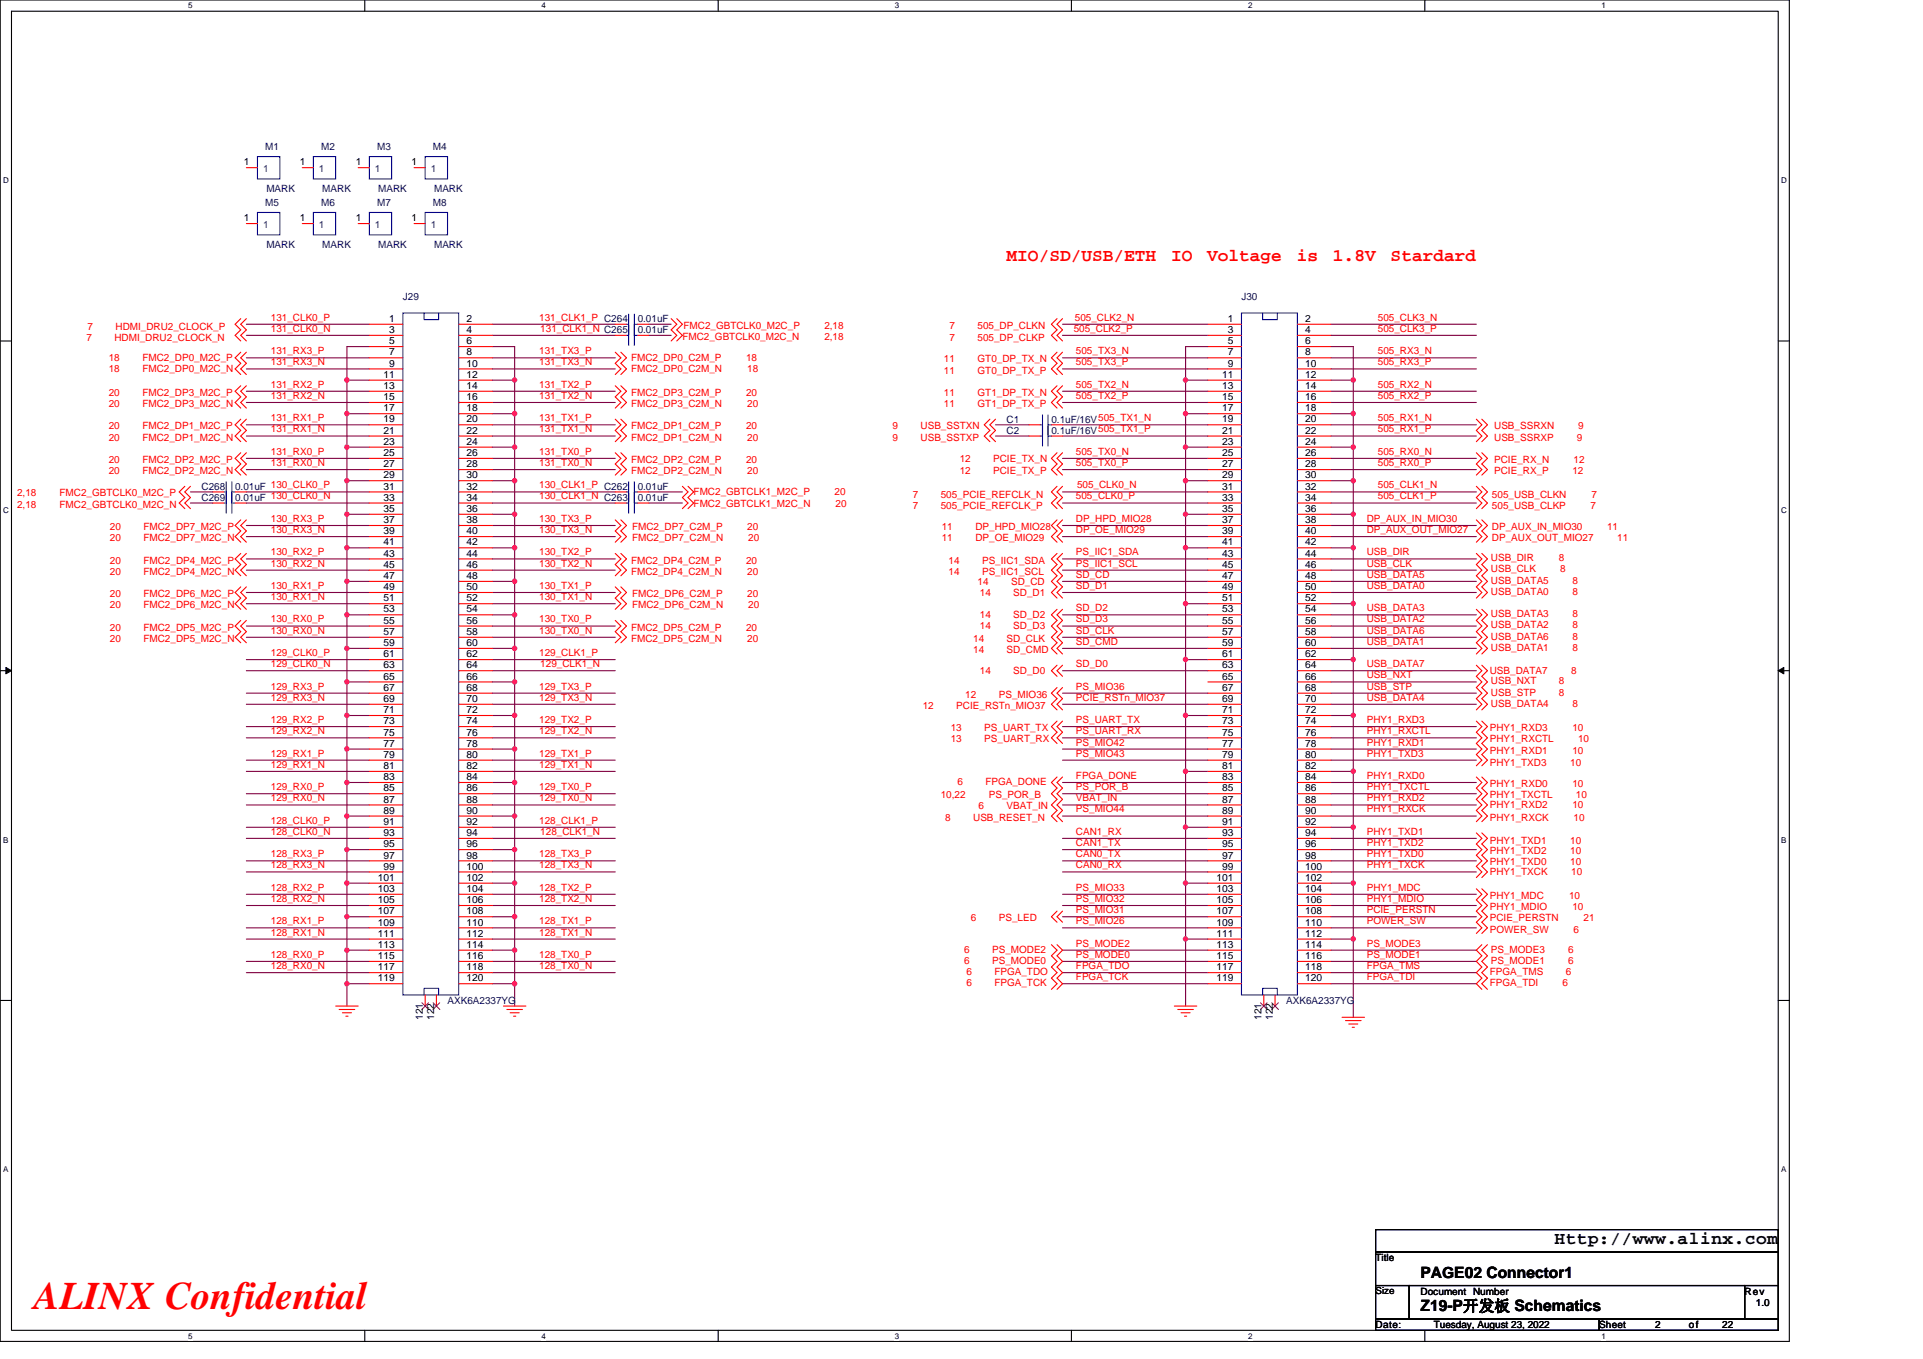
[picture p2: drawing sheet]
<svg xmlns="http://www.w3.org/2000/svg" width="297mm" height="210mm" viewBox="0 0 297 210" stroke-linecap="round" stroke-linejoin="round" font-family="sans-serif">
<defs><g id="words">
<text font-size="6" fill="#f00" x="5.2" y="202.3">ALINX Confidential</text>
<g font-size="2.8" fill="#f00">
<text x="155.5" y="40.3">MIO/SD/USB/ETH</text>
<text x="180.9" y="40.3">IO</text>
<text x="186.5" y="40.3">Voltage</text>
<text x="200.3" y="40.3">is</text>
<text x="205.9" y="40.3">1.8V</text>
<text x="214.8" y="40.3">Stardard</text>
</g>
<text font-size="2.8" x="240.1" y="192.3">Http://www.alinx.com</text>
<g font-size="2.4">
<text x="219.4" y="197.4">PAGE02 Connector1</text>
<text x="219.4" y="202.6">Z19-P开发板 Schematics</text>
</g>
<g font-size="1.5" fill="#000080">
<text x="41" y="23.2">M1</text>
<text x="49.6" y="23.2">M2</text>
<text x="58.2" y="23.2">M3</text>
<text x="66.9" y="23.2">M4</text>
<text x="41.1" y="29.7">MARK</text>
<text x="49.8" y="29.7">MARK</text>
<text x="58.4" y="29.7">MARK</text>
<text x="67.1" y="29.7">MARK</text>
<text x="41" y="31.8">M5</text>
<text x="49.6" y="31.8">M6</text>
<text x="58.2" y="31.8">M7</text>
<text x="66.9" y="31.8">M8</text>
<text x="41.1" y="38.4">MARK</text>
<text x="49.8" y="38.4">MARK</text>
<text x="58.4" y="38.4">MARK</text>
<text x="67.1" y="38.4">MARK</text>
<text x="62.2" y="46.3">J29</text>
<text x="191.8" y="46.3">J30</text>
<text x="98.5" y="49.8">0.01uF</text>
<text x="98.5" y="51.5">0.01uF</text>
<text x="155.5" y="65.3">C1</text>
<text x="162.4" y="65.3">0.1uF/16V505_TX1_N</text>
<text x="155.5" y="67">C2</text>
<text x="162.4" y="67">0.1uF/16V505_TX1_P</text>
<text x="31.1" y="75.7">C268</text>
<text x="31.1" y="77.4">C269</text>
<text x="36.3" y="75.7">0.01uF 130_CLK0_P</text>
<text x="36.3" y="77.4">0.01uF 130_CLK0_N</text>
<text x="98.5" y="75.7">0.01uF</text>
<text x="98.5" y="77.4">0.01uF</text>
<text x="69.1" y="155.1">AXK6A2337YG</text>
<text x="198.7" y="155.1">AXK6A2337YG</text>
</g>
<g font-size="1.5">
<text x="37.7" y="25.5">1</text>
<text x="46.3" y="25.5">1</text>
<text x="54.9" y="25.5">1</text>
<text x="63.6" y="25.5">1</text>
<text x="37.7" y="34.2">1</text>
<text x="46.3" y="34.2">1</text>
<text x="54.9" y="34.2">1</text>
<text x="63.6" y="34.2">1</text>
<text x="60.1" y="49.7">1</text>
<text x="60.1" y="51.5">3</text>
<text x="60.1" y="53.2">5</text>
<text x="72.1" y="49.7">2</text>
<text x="72.1" y="51.5">4</text>
<text x="72.1" y="53.2">6</text>
<text x="189.7" y="49.7">1</text>
<text x="189.7" y="51.5">3</text>
<text x="189.7" y="53.2">5</text>
<text x="201.6" y="49.7">2</text>
<text x="201.6" y="51.5">4</text>
<text x="201.6" y="53.2">6</text>
<text x="59.2" y="58.4">11</text>
<text x="60.1" y="54.9">7</text>
<text x="60.1" y="56.6">9</text>
<text x="72.1" y="54.9">8</text>
<text x="72.1" y="56.6">10</text>
<text x="72.1" y="58.4">12</text>
<text x="188.8" y="58.4">11</text>
<text x="189.7" y="54.9">7</text>
<text x="189.7" y="56.6">9</text>
<text x="201.6" y="54.9">8</text>
<text x="201.6" y="56.6">10</text>
<text x="201.6" y="58.4">12</text>
<text x="59.2" y="60.1">13</text>
<text x="59.2" y="61.8">15</text>
<text x="59.2" y="63.6">17</text>
<text x="59.2" y="65.3">19</text>
<text x="72.1" y="60.1">14</text>
<text x="72.1" y="61.8">16</text>
<text x="72.1" y="63.6">18</text>
<text x="72.1" y="65.3">20</text>
<text x="188.8" y="60.1">13</text>
<text x="188.8" y="61.8">15</text>
<text x="188.8" y="63.6">17</text>
<text x="188.8" y="65.3">19</text>
<text x="201.6" y="60.1">14</text>
<text x="201.6" y="61.8">16</text>
<text x="201.6" y="63.6">18</text>
<text x="201.6" y="65.3">20</text>
<text x="59.2" y="67">21</text>
<text x="59.2" y="68.7">23</text>
<text x="59.2" y="70.5">25</text>
<text x="72.1" y="67">22</text>
<text x="72.1" y="68.7">24</text>
<text x="72.1" y="70.5">26</text>
<text x="188.8" y="67">21</text>
<text x="188.8" y="68.7">23</text>
<text x="188.8" y="70.5">25</text>
<text x="201.6" y="67">22</text>
<text x="201.6" y="68.7">24</text>
<text x="201.6" y="70.5">26</text>
<text x="59.2" y="72.2">27</text>
<text x="59.2" y="73.9">29</text>
<text x="59.2" y="75.6">31</text>
<text x="59.2" y="77.4">33</text>
<text x="72.1" y="72.2">28</text>
<text x="72.1" y="73.9">30</text>
<text x="72.1" y="75.6">32</text>
<text x="72.1" y="77.4">34</text>
<text x="188.8" y="72.2">27</text>
<text x="188.8" y="73.9">29</text>
<text x="188.8" y="75.6">31</text>
<text x="188.8" y="77.4">33</text>
<text x="201.6" y="72.2">28</text>
<text x="201.6" y="73.9">30</text>
<text x="201.6" y="75.6">32</text>
<text x="201.6" y="77.4">34</text>
<text x="59.2" y="79.1">35</text>
<text x="59.2" y="80.8">37</text>
<text x="59.2" y="82.5">39</text>
<text x="72.1" y="79.1">36</text>
<text x="72.1" y="80.8">38</text>
<text x="72.1" y="82.5">40</text>
<text x="188.8" y="79.1">35</text>
<text x="188.8" y="80.8">37</text>
<text x="188.8" y="82.5">39</text>
<text x="201.6" y="79.1">36</text>
<text x="201.6" y="80.8">38</text>
<text x="201.6" y="82.5">40</text>
<text x="59.2" y="84.3">41</text>
<text x="59.2" y="86">43</text>
<text x="59.2" y="87.7">45</text>
<text x="59.2" y="89.5">47</text>
<text x="72.1" y="84.3">42</text>
<text x="72.1" y="86">44</text>
<text x="72.1" y="87.7">46</text>
<text x="72.1" y="89.5">48</text>
<text x="188.8" y="84.3">41</text>
<text x="188.8" y="86">43</text>
<text x="188.8" y="87.7">45</text>
<text x="188.8" y="89.5">47</text>
<text x="201.6" y="84.3">42</text>
<text x="201.6" y="86">44</text>
<text x="201.6" y="87.7">46</text>
<text x="201.6" y="89.5">48</text>
<text x="59.2" y="91.2">49</text>
<text x="59.2" y="92.9">51</text>
<text x="59.2" y="94.6">53</text>
<text x="72.1" y="91.2">50</text>
<text x="72.1" y="92.9">52</text>
<text x="72.1" y="94.6">54</text>
<text x="188.8" y="91.2">49</text>
<text x="188.8" y="92.9">51</text>
<text x="188.8" y="94.6">53</text>
<text x="201.6" y="91.2">50</text>
<text x="201.6" y="92.9">52</text>
<text x="201.6" y="94.6">54</text>
<text x="59.2" y="96.4">55</text>
<text x="59.2" y="98.1">57</text>
<text x="59.2" y="99.8">59</text>
<text x="59.2" y="101.6">61</text>
<text x="72.1" y="96.4">56</text>
<text x="72.1" y="98.1">58</text>
<text x="72.1" y="99.8">60</text>
<text x="72.1" y="101.6">62</text>
<text x="188.8" y="96.4">55</text>
<text x="188.8" y="98.1">57</text>
<text x="188.8" y="99.8">59</text>
<text x="188.8" y="101.6">61</text>
<text x="201.6" y="96.4">56</text>
<text x="201.6" y="98.1">58</text>
<text x="201.6" y="99.8">60</text>
<text x="201.6" y="101.6">62</text>
<text x="59.2" y="103.3">63</text>
<text x="59.2" y="105">65</text>
<text x="59.2" y="106.7">67</text>
<text x="72.1" y="103.3">64</text>
<text x="72.1" y="105">66</text>
<text x="72.1" y="106.7">68</text>
<text x="188.8" y="103.3">63</text>
<text x="188.8" y="105">65</text>
<text x="188.8" y="106.7">67</text>
<text x="201.6" y="103.3">64</text>
<text x="201.6" y="105">66</text>
<text x="201.6" y="106.7">68</text>
<text x="59.2" y="108.5">69</text>
<text x="59.2" y="110.2">71</text>
<text x="59.2" y="111.9">73</text>
<text x="59.2" y="113.6">75</text>
<text x="72.1" y="108.5">70</text>
<text x="72.1" y="110.2">72</text>
<text x="72.1" y="111.9">74</text>
<text x="72.1" y="113.6">76</text>
<text x="188.8" y="108.5">69</text>
<text x="188.8" y="110.2">71</text>
<text x="188.8" y="111.9">73</text>
<text x="188.8" y="113.6">75</text>
<text x="201.6" y="108.5">70</text>
<text x="201.6" y="110.2">72</text>
<text x="201.6" y="111.9">74</text>
<text x="201.6" y="113.6">76</text>
<text x="59.2" y="115.4">77</text>
<text x="59.2" y="117.1">79</text>
<text x="59.2" y="118.8">81</text>
<text x="72.1" y="115.4">78</text>
<text x="72.1" y="117.1">80</text>
<text x="72.1" y="118.8">82</text>
<text x="188.8" y="115.4">77</text>
<text x="188.8" y="117.1">79</text>
<text x="188.8" y="118.8">81</text>
<text x="201.6" y="115.4">78</text>
<text x="201.6" y="117.1">80</text>
<text x="201.6" y="118.8">82</text>
<text x="59.2" y="120.5">83</text>
<text x="59.2" y="122.3">85</text>
<text x="59.2" y="124">87</text>
<text x="59.2" y="125.7">89</text>
<text x="72.1" y="120.5">84</text>
<text x="72.1" y="122.3">86</text>
<text x="72.1" y="124">88</text>
<text x="72.1" y="125.7">90</text>
<text x="188.8" y="120.5">83</text>
<text x="188.8" y="122.3">85</text>
<text x="188.8" y="124">87</text>
<text x="188.8" y="125.7">89</text>
<text x="201.6" y="120.5">84</text>
<text x="201.6" y="122.3">86</text>
<text x="201.6" y="124">88</text>
<text x="201.6" y="125.7">90</text>
<text x="59.2" y="127.5">91</text>
<text x="59.2" y="129.2">93</text>
<text x="59.2" y="130.9">95</text>
<text x="72.1" y="127.5">92</text>
<text x="72.1" y="129.2">94</text>
<text x="72.1" y="130.9">96</text>
<text x="188.8" y="127.5">91</text>
<text x="188.8" y="129.2">93</text>
<text x="188.8" y="130.9">95</text>
<text x="201.6" y="127.5">92</text>
<text x="201.6" y="129.2">94</text>
<text x="201.6" y="130.9">96</text>
<text x="58.4" y="136.1">101</text>
<text x="58.4" y="137.8">103</text>
<text x="59.2" y="132.7">97</text>
<text x="59.2" y="134.4">99</text>
<text x="72.1" y="132.7">98</text>
<text x="72.1" y="134.4">100</text>
<text x="72.1" y="136.1">102</text>
<text x="72.1" y="137.8">104</text>
<text x="187.9" y="136.1">101</text>
<text x="187.9" y="137.8">103</text>
<text x="188.8" y="132.7">97</text>
<text x="188.8" y="134.4">99</text>
<text x="201.6" y="132.7">98</text>
<text x="201.6" y="134.4">100</text>
<text x="201.6" y="136.1">102</text>
<text x="201.6" y="137.8">104</text>
<text x="58.4" y="139.6">105</text>
<text x="58.4" y="141.3">107</text>
<text x="58.4" y="143">109</text>
<text x="72.1" y="139.6">106</text>
<text x="72.1" y="141.3">108</text>
<text x="72.1" y="143">110</text>
<text x="187.9" y="139.6">105</text>
<text x="187.9" y="141.3">107</text>
<text x="187.9" y="143">109</text>
<text x="201.6" y="139.6">106</text>
<text x="201.6" y="141.3">108</text>
<text x="201.6" y="143">110</text>
<text x="58.4" y="144.7">111</text>
<text x="58.4" y="146.5">113</text>
<text x="58.4" y="148.2">115</text>
<text x="58.4" y="149.9">117</text>
<text x="72.1" y="144.7">112</text>
<text x="72.1" y="146.5">114</text>
<text x="72.1" y="148.2">116</text>
<text x="72.1" y="149.9">118</text>
<text x="187.9" y="144.7">111</text>
<text x="187.9" y="146.5">113</text>
<text x="187.9" y="148.2">115</text>
<text x="187.9" y="149.9">117</text>
<text x="201.6" y="144.7">112</text>
<text x="201.6" y="146.5">114</text>
<text x="201.6" y="148.2">116</text>
<text x="201.6" y="149.9">118</text>
<text x="58.4" y="151.6">119</text>
<text x="72.1" y="151.6">120</text>
<text x="187.9" y="151.6">119</text>
<text x="201.6" y="151.6">120</text>
<text x="65.3" y="157.6" transform="rotate(-90 65.3 157.6)">121</text>
<text x="67.1" y="157.6" transform="rotate(-90 67.1 157.6)">122</text>
<text x="194.9" y="157.6" transform="rotate(-90 194.9 157.6)">121</text>
<text x="196.6" y="157.6" transform="rotate(-90 196.6 157.6)">122</text>
<text x="212.5" y="194.9">Title</text>
<text x="212.5" y="200">Size</text>
<text x="219.4" y="200">Document Number</text>
<text x="269.5" y="200">Rev</text>
<text x="271.2" y="201.8">1.0</text>
<text x="212.5" y="205.2">Date:</text>
<text x="221.5" y="205.2">Tuesday, August 23, 2022</text>
<text x="247" y="205.2">Sheet</text>
<text x="255.7" y="205.2">2</text>
<text x="260.9" y="205.2">of</text>
<text x="266" y="205.2">22</text>
</g>
<g font-size="1.5" fill="#004080">
<text x="40.6" y="26.6">1</text>
<text x="49.3" y="26.6">1</text>
<text x="57.9" y="26.6">1</text>
<text x="66.5" y="26.6">1</text>
<text x="40.6" y="35.2">1</text>
<text x="49.3" y="35.2">1</text>
<text x="57.9" y="35.2">1</text>
<text x="66.5" y="35.2">1</text>
</g>
<g font-size="1.5" fill="#f00">
<text x="13.4" y="52.7">7</text>
<text x="13.5" y="51">7</text>
<text x="17.7" y="52.7">HDMI_DRU2_CLOCK_N</text>
<text x="17.8" y="51">HDMI_DRU2_CLOCK_P</text>
<text x="41.8" y="49.6">131_CLK0_P</text>
<text x="41.8" y="51.3">131_CLK0_N</text>
<text x="83.3" y="49.6">131_CLK1_P C264</text>
<text x="83.5" y="51.3">131_CLK1_N C265</text>
<text x="105.4" y="52.5">FMC2_GBTCLK0_M2C_N</text>
<text x="105.6" y="50.8">FMC2_GBTCLK0_M2C_P</text>
<text x="127.3" y="52.5">2,18</text>
<text x="127.3" y="50.8">2,18</text>
<text x="146.7" y="52.7">7</text>
<text x="146.7" y="50.8">7</text>
<text x="151" y="52.7">505_DP_CLKP</text>
<text x="151" y="50.8">505_DP_CLKN</text>
<text x="165.9" y="51.3">505_CLK2_P</text>
<text x="166" y="49.6">505_CLK2_N</text>
<text x="212.8" y="49.6">505_CLK3_N</text>
<text x="212.8" y="51.3">505_CLK3_P</text>
<text x="16.8" y="55.8">18</text>
<text x="16.8" y="57.5">18</text>
<text x="22" y="55.8">FMC2_DP0_M2C_P</text>
<text x="22" y="57.5">FMC2_DP0_M2C_N</text>
<text x="41.8" y="54.7">131_RX3_P</text>
<text x="41.8" y="56.5">131_RX3_N</text>
<text x="41.8" y="59.9">131_RX2_P</text>
<text x="83.3" y="54.7">131_TX3_P</text>
<text x="83.3" y="56.5">131_TX3_N</text>
<text x="83.3" y="59.9">131_TX2_P</text>
<text x="97.5" y="55.8">FMC2_DP0_C2M_P</text>
<text x="97.5" y="57.5">FMC2_DP0_C2M_N</text>
<text x="115.2" y="55.8">18</text>
<text x="115.4" y="57.5">18</text>
<text x="145.8" y="57.7">11</text>
<text x="145.8" y="56">11</text>
<text x="151" y="57.7">GT0_DP_TX_P</text>
<text x="151" y="56">GT0_DP_TX_N</text>
<text x="166.2" y="54.7">505_TX3_N</text>
<text x="166.2" y="56.5">505_TX3_P</text>
<text x="166.2" y="59.9">505_TX2_N</text>
<text x="212.8" y="54.7">505_RX3_N</text>
<text x="212.8" y="56.5">505_RX3_P</text>
<text x="212.8" y="59.9">505_RX2_N</text>
<text x="16.8" y="61.2">20</text>
<text x="16.8" y="62.9">20</text>
<text x="22" y="61.2">FMC2_DP3_M2C_P</text>
<text x="22" y="62.9">FMC2_DP3_M2C_N</text>
<text x="41.8" y="61.6">131_RX2_N</text>
<text x="41.8" y="65.1">131_RX1_P</text>
<text x="83.3" y="61.6">131_TX2_N</text>
<text x="83.3" y="65.1">131_TX1_P</text>
<text x="97.5" y="61.2">FMC2_DP3_C2M_P</text>
<text x="97.5" y="62.9">FMC2_DP3_C2M_N</text>
<text x="115.2" y="61.2">20</text>
<text x="115.4" y="62.9">20</text>
<text x="145.8" y="62.9">11</text>
<text x="145.8" y="61.2">11</text>
<text x="151" y="62.9">GT1_DP_TX_P</text>
<text x="151" y="61.2">GT1_DP_TX_N</text>
<text x="166.2" y="61.6">505_TX2_P</text>
<text x="212.8" y="61.6">505_RX2_P</text>
<text x="212.8" y="65.1">505_RX1_N</text>
<text x="16.8" y="71.5">20</text>
<text x="16.8" y="66.4">20</text>
<text x="16.8" y="68.1">20</text>
<text x="22" y="71.5">FMC2_DP2_M2C_P</text>
<text x="22" y="66.4">FMC2_DP1_M2C_P</text>
<text x="22" y="68.1">FMC2_DP1_M2C_N</text>
<text x="41.8" y="66.8">131_RX1_N</text>
<text x="41.8" y="70.3">131_RX0_P</text>
<text x="83.3" y="66.8">131_TX1_N</text>
<text x="83.3" y="70.3">131_TX0_P</text>
<text x="97.5" y="71.5">FMC2_DP2_C2M_P</text>
<text x="97.5" y="66.4">FMC2_DP1_C2M_P</text>
<text x="97.5" y="68.1">FMC2_DP1_C2M_N</text>
<text x="115.2" y="71.5">20</text>
<text x="115.2" y="66.4">20</text>
<text x="115.4" y="68.1">20</text>
<text x="137.9" y="66.4">9</text>
<text x="137.9" y="68.1">9</text>
<text x="142.2" y="66.4">USB_SSTXN</text>
<text x="142.2" y="68.1">USB_SSTXP</text>
<text x="148.2" y="71.4">12</text>
<text x="153.4" y="71.4">PCIE_TX_N</text>
<text x="166.2" y="70.3">505_TX0_N</text>
<text x="212.8" y="66.8">505_RX1_P</text>
<text x="212.8" y="70.3">505_RX0_N</text>
<text x="230.8" y="66.4">USB_SSRXN</text>
<text x="230.8" y="68.1">USB_SSRXP</text>
<text x="230.8" y="71.5">PCIE_RX_N</text>
<text x="243.1" y="71.5">12</text>
<text x="243.6" y="68.1">9</text>
<text x="243.8" y="66.4">9</text>
<text x="2.6" y="76.7">2,18</text>
<text x="9.2" y="76.7">FMC2_GBTCLK0_M2C_P</text>
<text x="16.8" y="73.3">20</text>
<text x="22" y="73.3">FMC2_DP2_M2C_N</text>
<text x="41.8" y="72">131_RX0_N</text>
<text x="83.3" y="72">131_TX0_N</text>
<text x="83.3" y="75.5">130_CLK1_P C262</text>
<text x="83.3" y="77.2">130_CLK1_N C263</text>
<text x="97.5" y="73.3">FMC2_DP2_C2M_N</text>
<text x="107.1" y="76.5">FMC2_GBTCLK1_M2C_P</text>
<text x="115.4" y="73.3">20</text>
<text x="128.9" y="76.5">20</text>
<text x="141" y="76.9">7</text>
<text x="145.3" y="76.9">505_PCIE_REFCLK_N</text>
<text x="148.2" y="73.3">12</text>
<text x="153.4" y="73.3">PCIE_TX_P</text>
<text x="166.2" y="77.2">505_CLK0_P</text>
<text x="166.2" y="72">505_TX0_P</text>
<text x="166.4" y="75.5">505_CLK0_N</text>
<text x="212.8" y="72">505_RX0_P</text>
<text x="212.8" y="75.5">505_CLK1_N</text>
<text x="212.8" y="77.2">505_CLK1_P</text>
<text x="230.5" y="76.9">505_USB_CLKN</text>
<text x="230.8" y="73.3">PCIE_RX_P</text>
<text x="242.9" y="73.3">12</text>
<text x="245.8" y="76.9">7</text>
<text x="2.6" y="78.4">2,18</text>
<text x="9.2" y="78.4">FMC2_GBTCLK0_M2C_N</text>
<text x="17" y="81.9">20</text>
<text x="17" y="83.6">20</text>
<text x="22.2" y="81.9">FMC2_DP7_M2C_P</text>
<text x="22.2" y="83.6">FMC2_DP7_M2C_N</text>
<text x="41.8" y="80.6">130_RX3_P</text>
<text x="41.8" y="82.4">130_RX3_N</text>
<text x="83.3" y="80.6">130_TX3_P</text>
<text x="83.3" y="82.4">130_TX3_N</text>
<text x="97.6" y="81.9">FMC2_DP7_C2M_P</text>
<text x="97.6" y="83.6">FMC2_DP7_C2M_N</text>
<text x="107.1" y="78.3">FMC2_GBTCLK1_M2C_N</text>
<text x="115.4" y="81.9">20</text>
<text x="115.6" y="83.6">20</text>
<text x="129.1" y="78.3">20</text>
<text x="141" y="78.6">7</text>
<text x="145.3" y="78.6">505_PCIE_REFCLK_P</text>
<text x="145.5" y="83.6">11</text>
<text x="145.5" y="81.9">11</text>
<text x="150.7" y="83.6">DP_OE_MIO29</text>
<text x="150.7" y="81.9">DP_HPD_MIO28</text>
<text x="166.2" y="82.4">DP_OE_MIO29</text>
<text x="166.2" y="80.6">DP_HPD_MIO28</text>
<text x="211.1" y="80.6">DP_AUX_IN_MIO30</text>
<text x="211.1" y="82.4">DP_AUX_OUT_MIO27</text>
<text x="230.5" y="81.9">DP_AUX_IN_MIO30</text>
<text x="230.5" y="83.6">DP_AUX_OUT_MIO27</text>
<text x="230.5" y="78.6">505_USB_CLKP</text>
<text x="245.7" y="78.6">7</text>
<text x="248.2" y="81.9">11</text>
<text x="249.8" y="83.6">11</text>
<text x="17" y="87.1">20</text>
<text x="17" y="88.8">20</text>
<text x="22.2" y="87.1">FMC2_DP4_M2C_P</text>
<text x="22.2" y="88.8">FMC2_DP4_M2C_N</text>
<text x="41.8" y="85.8">130_RX2_P</text>
<text x="41.8" y="87.5">130_RX2_N</text>
<text x="83.3" y="85.8">130_TX2_P</text>
<text x="83.3" y="87.5">130_TX2_N</text>
<text x="97.5" y="87.1">FMC2_DP4_C2M_P</text>
<text x="97.5" y="88.8">FMC2_DP4_C2M_N</text>
<text x="115.2" y="87.1">20</text>
<text x="115.4" y="88.8">20</text>
<text x="146.5" y="87.1">14</text>
<text x="146.5" y="88.8">14</text>
<text x="151.7" y="87.1">PS_IIC1_SDA</text>
<text x="151.7" y="88.8">PS_IIC1_SCL</text>
<text x="166.2" y="85.8">PS_IIC1_SDA</text>
<text x="166.2" y="87.5">PS_IIC1_SCL</text>
<text x="166.2" y="89.3">SD_CD</text>
<text x="211.1" y="85.8">USB_DIR</text>
<text x="211.1" y="87.5">USB_CLK</text>
<text x="211.1" y="89.3">USB_DATA5</text>
<text x="230.3" y="86.7">USB_DIR</text>
<text x="230.3" y="88.5">USB_CLK</text>
<text x="240.8" y="86.7">8</text>
<text x="241" y="88.5">8</text>
<text x="17" y="92.3">20</text>
<text x="17" y="94">20</text>
<text x="22.2" y="92.3">FMC2_DP6_M2C_P</text>
<text x="22.2" y="94">FMC2_DP6_M2C_N</text>
<text x="41.8" y="91">130_RX1_P</text>
<text x="41.8" y="92.7">130_RX1_N</text>
<text x="83.3" y="91">130_TX1_P</text>
<text x="83.3" y="92.7">130_TX1_N</text>
<text x="97.6" y="92.3">FMC2_DP6_C2M_P</text>
<text x="97.6" y="94">FMC2_DP6_C2M_N</text>
<text x="115.4" y="92.3">20</text>
<text x="115.6" y="94">20</text>
<text x="151" y="90.4">14</text>
<text x="151.4" y="92.1">14</text>
<text x="151.4" y="95.5">14</text>
<text x="156.2" y="90.4">SD_CD</text>
<text x="156.5" y="92.1">SD_D1</text>
<text x="156.5" y="95.5">SD_D2</text>
<text x="166.2" y="91">SD_D1</text>
<text x="166.2" y="94.4">SD_D2</text>
<text x="211.1" y="91">USB_DATA0</text>
<text x="211.1" y="94.4">USB_DATA3</text>
<text x="230.3" y="91.9">USB_DATA0</text>
<text x="230.3" y="95.4">USB_DATA3</text>
<text x="230.3" y="90.2">USB_DATA5</text>
<text x="242.9" y="91.9">8</text>
<text x="242.9" y="95.4">8</text>
<text x="242.9" y="90.2">8</text>
<text x="17" y="97.4">20</text>
<text x="17" y="99.2">20</text>
<text x="22.2" y="97.4">FMC2_DP5_M2C_P</text>
<text x="22.2" y="99.2">FMC2_DP5_M2C_N</text>
<text x="41.8" y="96.2">130_RX0_P</text>
<text x="41.8" y="97.9">130_RX0_N</text>
<text x="41.8" y="101.4">129_CLK0_P</text>
<text x="83.3" y="96.2">130_TX0_P</text>
<text x="83.3" y="97.9">130_TX0_N</text>
<text x="83.3" y="101.4">129_CLK1_P</text>
<text x="97.5" y="97.4">FMC2_DP5_C2M_P</text>
<text x="97.5" y="99.2">FMC2_DP5_C2M_N</text>
<text x="115.2" y="97.4">20</text>
<text x="115.4" y="99.2">20</text>
<text x="150.3" y="100.9">14</text>
<text x="150.3" y="99.2">14</text>
<text x="151.4" y="97.3">14</text>
<text x="155.5" y="100.9">SD_CMD</text>
<text x="155.5" y="99.2">SD_CLK</text>
<text x="156.5" y="97.3">SD_D3</text>
<text x="166.2" y="99.6">SD_CMD</text>
<text x="166.2" y="96.2">SD_D3</text>
<text x="166.2" y="97.9">SD_CLK</text>
<text x="211.1" y="99.6">USB_DATA1</text>
<text x="211.1" y="96.2">USB_DATA2</text>
<text x="211.1" y="97.9">USB_DATA6</text>
<text x="230.3" y="100.5">USB_DATA1</text>
<text x="230.3" y="97.1">USB_DATA2</text>
<text x="230.3" y="98.8">USB_DATA6</text>
<text x="242.9" y="100.5">8</text>
<text x="242.9" y="97.1">8</text>
<text x="242.9" y="98.8">8</text>
<text x="41.8" y="103.1">129_CLK0_N</text>
<text x="41.8" y="106.6">129_RX3_P</text>
<text x="83.3" y="106.6">129_TX3_P</text>
<text x="83.5" y="103.1">129_CLK1_N</text>
<text x="149.1" y="107.8">12</text>
<text x="151.4" y="104.2">14</text>
<text x="154.3" y="107.8">PS_MIO36</text>
<text x="156.5" y="104.2">SD_D0</text>
<text x="166.2" y="103.1">SD_D0</text>
<text x="166.2" y="106.6">PS_MIO36</text>
<text x="211.1" y="106.6">USB_STP</text>
<text x="211.1" y="104.8">USB_NXT</text>
<text x="211.1" y="103.1">USB_DATA7</text>
<text x="230.1" y="104.2">USB_DATA7</text>
<text x="230.3" y="107.5">USB_STP</text>
<text x="230.3" y="105.7">USB_NXT</text>
<text x="240.8" y="105.7">8</text>
<text x="240.8" y="107.5">8</text>
<text x="242.7" y="104.2">8</text>
<text x="41.8" y="108.3">129_RX3_N</text>
<text x="41.8" y="111.7">129_RX2_P</text>
<text x="41.8" y="113.5">129_RX2_N</text>
<text x="83.3" y="108.3">129_TX3_N</text>
<text x="83.3" y="111.7">129_TX2_P</text>
<text x="83.3" y="113.5">129_TX2_N</text>
<text x="142.5" y="109.5">12</text>
<text x="146.9" y="113">13</text>
<text x="147.7" y="109.5">PCIE_RSTn_MIO37</text>
<text x="152" y="113">PS_UART_TX</text>
<text x="166.2" y="108.3">PCIE_RSTn_MIO37</text>
<text x="166.2" y="113.5">PS_UART_RX</text>
<text x="166.2" y="111.7">PS_UART_TX</text>
<text x="211.1" y="111.7">PHY1_RXD3</text>
<text x="211.1" y="113.5">PHY1_RXCTL</text>
<text x="211.1" y="108.3">USB_DATA4</text>
<text x="230.1" y="113">PHY1_RXD3</text>
<text x="230.3" y="109.2">USB_DATA4</text>
<text x="242.9" y="113">10</text>
<text x="242.9" y="109.2">8</text>
<text x="41.8" y="116.9">129_RX1_P</text>
<text x="41.8" y="118.6">129_RX1_N</text>
<text x="83.3" y="116.9">129_TX1_P</text>
<text x="83.3" y="118.6">129_TX1_N</text>
<text x="146.9" y="114.7">13</text>
<text x="152" y="114.7">PS_UART_RX</text>
<text x="166.2" y="115.2">PS_MIO42</text>
<text x="166.2" y="116.9">PS_MIO43</text>
<text x="211.1" y="116.9">PHY1_TXD3</text>
<text x="211.1" y="115.2">PHY1_RXD1</text>
<text x="230.1" y="118.3">PHY1_TXD3</text>
<text x="230.1" y="116.4">PHY1_RXD1</text>
<text x="230.1" y="114.7">PHY1_RXCTL</text>
<text x="242.5" y="118.3">10</text>
<text x="242.9" y="116.4">10</text>
<text x="243.8" y="114.7">10</text>
<text x="41.8" y="122.1">129_RX0_P</text>
<text x="41.8" y="123.8">129_RX0_N</text>
<text x="83.3" y="122.1">129_TX0_P</text>
<text x="83.3" y="123.8">129_TX0_N</text>
<text x="145.3" y="123.3">10,22</text>
<text x="147.9" y="121.3">6</text>
<text x="151.2" y="125.1">6</text>
<text x="152.2" y="121.3">FPGA_DONE</text>
<text x="152.7" y="123.3">PS_POR_B</text>
<text x="155.5" y="125.1">VBAT_IN</text>
<text x="166.2" y="120.4">FPGA_DONE</text>
<text x="166.2" y="122.1">PS_POR_B</text>
<text x="166.2" y="123.8">VBAT_IN</text>
<text x="166.2" y="125.5">PS_MIO44</text>
<text x="211.1" y="122.1">PHY1_TXCTL</text>
<text x="211.1" y="123.8">PHY1_RXD2</text>
<text x="211.1" y="120.4">PHY1_RXD0</text>
<text x="211.1" y="125.5">PHY1_RXCK</text>
<text x="230.1" y="123.3">PHY1_TXCTL</text>
<text x="230.1" y="124.9">PHY1_RXD2</text>
<text x="230.1" y="121.6">PHY1_RXD0</text>
<text x="242.9" y="124.9">10</text>
<text x="242.9" y="121.6">10</text>
<text x="243.4" y="123.3">10</text>
<text x="41.8" y="127.3">128_CLK0_P</text>
<text x="41.8" y="129">128_CLK0_N</text>
<text x="83.3" y="127.3">128_CLK1_P</text>
<text x="83.5" y="129">128_CLK1_N</text>
<text x="146" y="126.8">8</text>
<text x="150.3" y="126.8">USB_RESET_N</text>
<text x="166.2" y="130.7">CAN1_TX</text>
<text x="166.2" y="129">CAN1_RX</text>
<text x="211.1" y="129">PHY1_TXD1</text>
<text x="211.1" y="130.7">PHY1_TXD2</text>
<text x="230.1" y="130.4">PHY1_TXD1</text>
<text x="230.1" y="132">PHY1_TXD2</text>
<text x="230.1" y="126.8">PHY1_RXCK</text>
<text x="242.5" y="130.4">10</text>
<text x="242.5" y="132">10</text>
<text x="243.1" y="126.8">10</text>
<text x="41.8" y="132.5">128_RX3_P</text>
<text x="41.8" y="134.2">128_RX3_N</text>
<text x="41.8" y="137.6">128_RX2_P</text>
<text x="83.3" y="132.5">128_TX3_P</text>
<text x="83.3" y="134.2">128_TX3_N</text>
<text x="83.3" y="137.6">128_TX2_P</text>
<text x="166.2" y="132.5">CAN0_TX</text>
<text x="166.2" y="134.2">CAN0_RX</text>
<text x="166.2" y="137.6">PS_MIO33</text>
<text x="211.1" y="137.6">PHY1_MDC</text>
<text x="211.1" y="132.5">PHY1_TXD0</text>
<text x="211.1" y="134.2">PHY1_TXCK</text>
<text x="230.1" y="133.7">PHY1_TXD0</text>
<text x="230.1" y="135.3">PHY1_TXCK</text>
<text x="242.5" y="133.7">10</text>
<text x="242.7" y="135.3">10</text>
<text x="41.8" y="139.4">128_RX2_N</text>
<text x="41.8" y="142.8">128_RX1_P</text>
<text x="83.3" y="139.4">128_TX2_N</text>
<text x="83.3" y="142.8">128_TX1_P</text>
<text x="150" y="142.3">6</text>
<text x="154.3" y="142.3">PS_LED</text>
<text x="166.2" y="141.1">PS_MIO31</text>
<text x="166.2" y="142.8">PS_MIO26</text>
<text x="166.2" y="139.4">PS_MIO32</text>
<text x="211.1" y="142.8">POWER_SW</text>
<text x="211.1" y="141.1">PCIE_PERSTN</text>
<text x="211.1" y="139.4">PHY1_MDIO</text>
<text x="230.1" y="142.3">PCIE_PERSTN</text>
<text x="230.1" y="138.9">PHY1_MDC</text>
<text x="230.1" y="140.6">PHY1_MDIO</text>
<text x="242.4" y="138.9">10</text>
<text x="242.9" y="140.6">10</text>
<text x="244.6" y="142.3">21</text>
<text x="41.8" y="144.5">128_RX1_N</text>
<text x="41.8" y="148">128_RX0_P</text>
<text x="41.8" y="149.7">128_RX0_N</text>
<text x="83.3" y="144.5">128_TX1_N</text>
<text x="83.3" y="148">128_TX0_P</text>
<text x="83.3" y="149.7">128_TX0_N</text>
<text x="148.9" y="148.9">6</text>
<text x="148.9" y="147.2">6</text>
<text x="153.2" y="148.9">PS_MODE0</text>
<text x="153.2" y="147.2">PS_MODE2</text>
<text x="166.2" y="148">PS_MODE0</text>
<text x="166.2" y="146.3">PS_MODE2</text>
<text x="166.2" y="149.7">FPGA_TDO</text>
<text x="211.1" y="149.7">FPGA_TMS</text>
<text x="211.1" y="146.3">PS_MODE3</text>
<text x="211.1" y="148">PS_MODE1</text>
<text x="230.1" y="144.1">POWER_SW</text>
<text x="230.3" y="147.2">PS_MODE3</text>
<text x="230.3" y="148.9">PS_MODE1</text>
<text x="242.2" y="147.2">6</text>
<text x="242.2" y="148.9">6</text>
<text x="243.1" y="144.1">6</text>
<text x="149.3" y="150.6">6</text>
<text x="149.3" y="152.4">6</text>
<text x="153.6" y="150.6">FPGA_TDO</text>
<text x="153.6" y="152.4">FPGA_TCK</text>
<text x="166.2" y="151.4">FPGA_TCK</text>
<text x="211.1" y="151.4">FPGA_TDI</text>
<text x="230.1" y="150.6">FPGA_TMS</text>
<text x="230.1" y="152.4">FPGA_TDI</text>
<text x="241.3" y="152.4">6</text>
<text x="241.8" y="150.6">6</text>
</g>
<g font-size="1.2">
<text x="29.1" y="1.3">5</text>
<text x="83.6" y="1.3">4</text>
<text x="138.2" y="1.3">3</text>
<text x="192.8" y="1.3">2</text>
<text x="247.4" y="1.3">1</text>
<text x=".5" y="28.3">D</text>
<text x="275.1" y="28.3">D</text>
<text x=".5" y="79.2">C</text>
<text x="275.1" y="79.2">C</text>
<text x=".5" y="130.2">B</text>
<text x="275.1" y="130.2">B</text>
<text x=".5" y="181.1">A</text>
<text x="275.1" y="181.1">A</text>
<text x="29.1" y="206.8">5</text>
<text x="83.6" y="206.8">4</text>
<text x="138.2" y="206.8">3</text>
<text x="192.8" y="206.8">2</text>
<text x="247.4" y="206.8">1</text>
</g>
</g></defs>
<path d="M0 0h276.4v207.3h-276.4zM1.8 1.7h272.9v203.8h-272.9z" fill="none" stroke="#000" stroke-width=".17"/>
<g fill="#fff">
<path d="M29.1 .2h.6v1.4h-.6z"/>
<path d="M29.1 205.7h.6v1.4h-.6z"/>
</g>
<path d="M56.3 0v1.7M56.3 205.5v1.8" fill="none" stroke="#000" stroke-width=".17"/>
<g fill="#fff">
<path d="M83.6 .2h.7v1.4h-.7z"/>
<path d="M83.6 205.7h.7v1.4h-.7z"/>
</g>
<path d="M110.9 0v1.7M110.9 205.5v1.8" fill="none" stroke="#000" stroke-width=".17"/>
<g fill="#fff">
<path d="M138.2 .2h.7v1.4h-.7z"/>
<path d="M138.2 205.7h.7v1.4h-.7z"/>
</g>
<path d="M165.5 0v1.7M165.5 205.5v1.8" fill="none" stroke="#000" stroke-width=".17"/>
<g fill="#fff">
<path d="M192.8 .2h.6v1.4h-.6z"/>
<path d="M192.8 205.7h.6v1.4h-.6z"/>
</g>
<path d="M220.1 0v1.7M220.1 205.5v1.8" fill="none" stroke="#000" stroke-width=".17"/>
<g fill="#fff">
<path d="M247.4 .2h.6v1.4h-.6z"/>
<path d="M247.4 205.7h.6v1.4h-.6z"/>
<path d="M.5 27.2h.8v1.4h-.8z"/>
<path d="M275.1 27.2h.9v1.4h-.9z"/>
<path d="M.5 78.1h.8v1.4h-.8z"/>
<path d="M275.1 78.1h.9v1.4h-.9z"/>
</g>
<path d="M0 52.7h1.8M274.7 52.7h1.7" fill="none" stroke="#000" stroke-width=".17"/>
<g fill="#fff">
<path d="M.5 129.1h.8v1.4h-.8z"/>
<path d="M275.1 129.1h.8v1.4h-.8z"/>
</g>
<path d="M0 103.6h1.8M274.7 103.6h1.7" fill="none" stroke="#000" stroke-width=".17"/>
<path d="M.9 103.1l.9 .5-.9 .5zM274.7 103.6l.8-.5v1z" fill="#000" stroke="#000" stroke-width=".15"/>
<g fill="#fff">
<path d="M.5 180h.8v1.4h-.8z"/>
<path d="M275.1 180h.8v1.4h-.8z"/>
</g>
<path d="M0 154.6h1.8M274.7 154.6h1.7M212.5 190h62.2v3.5h-62.2zM212.5 193.5h62.2v5.1h-62.2zM212.5 198.6h5.2v5.2h-5.2zM217.7 198.6h51.8v5.2h-51.8zM269.5 198.6h5.2v5.2h-5.2zM212.5 203.8h34.5v1.7h-34.5zM247 203.8h27.7v1.7h-27.7z" fill="none" stroke="#000" stroke-width=".17"/>
<g fill="none" stroke="#800040" stroke-width=".17">
<path d="M38.1 50.1h18.9M38.1 51.8h18.9M38.1 55.3h18.9M38.1 57h18.9M53.6 58.7h3.4M53.6 58.7v5.2M57 53.6h-3.4v5.1M76 51.8h19M76 55.3h19M76 57h19M76 53.6h3.5v5.1M76 58.7h3.5"/>
<path d="M76 50.1h19M79.5 58.7v5.2M100.2 50.1h3.5M100.2 51.8h3.5M164.1 50.1h22.5M164.1 51.8h22.5M164.1 55.3h22.5M164.1 57h22.5M183.1 58.7v5.2M183.1 58.7h3.5M186.6 53.6h-3.5v5.1M205.6 53.6h3.4v5.1"/>
<path d="M205.6 58.7h3.4M205.6 50.1h22.4M205.6 51.8h22.4M205.6 55.3h22.4M205.6 57h22.4M209 58.7v5.2M29.4 76h3.5M29.4 77.7h3.5M38.1 60.5h18.9M38.1 62.2h18.9M38.1 65.6h18.9M38.1 67.4h18.9"/>
<path d="M38.1 70.8h18.9M38.1 72.6h18.9M38.1 76h18.9M38.1 77.7h18.9M53.6 63.9h3.4M53.6 69.1h3.4M53.6 74.3h3.4M53.6 79.5h3.4M53.6 63.9v5.2M53.6 69.1v5.2M53.6 74.3v5.2M53.6 79.5v5.1"/>
<path d="M76 60.5h19M76 62.2h19M76 65.6h19M76 67.4h19M76 70.8h19M76 72.6h19M76 76h19M76 77.7h19M76 63.9h3.5M76 69.1h3.5M76 74.3h3.5M76 79.5h3.5"/>
<path d="M79.5 63.9v5.2M79.5 69.1v5.2M79.5 74.3v5.2M79.5 79.5v5.1M100.2 77.7h5.2M100.2 76h5.2M153.8 65.6h5.2M153.8 67.4h5.2M164.1 76h22.5M164.1 77.7h22.5M164.1 60.5h22.5M164.1 62.2h22.5"/>
<path d="M164.1 65.6h22.5M164.1 67.4h22.5M164.1 70.8h22.5M164.1 72.6h22.5M183.1 79.5v5.1M183.1 63.9v5.2M183.1 69.1v5.2M183.1 74.3v5.2M183.1 79.5h3.5M183.1 63.9h3.5M183.1 69.1h3.5M183.1 74.3h3.5"/>
<path d="M205.6 79.5h3.4M205.6 63.9h3.4M205.6 69.1h3.4M205.6 74.3h3.4M205.6 60.5h22.4M205.6 62.2h22.4M205.6 65.6h22.4M205.6 67.4h22.4M205.6 70.8h22.4M205.6 72.6h22.4M205.6 76h22.4M205.6 77.7h22.4"/>
<path d="M209 79.5v5.1M209 63.9v5.2M209 69.1v5.2M209 74.3v5.2M38.1 81.2h18.9M38.1 82.9h18.9M38.1 86.4h18.9M38.1 88.1h18.9M38.1 91.5h18.9M38.1 93.3h18.9M38.1 96.7h18.9M38.1 98.5h18.9"/>
<path d="M53.6 84.6h3.4M53.6 89.8h3.4M53.6 95h3.4M53.6 84.6v5.2M53.6 89.8v5.2M53.6 95v5.2M76 81.2h19M76 82.9h19M76 86.4h19M76 88.1h19M76 91.5h19M76 93.3h19"/>
<path d="M76 96.7h19M76 98.5h19M76 84.6h3.5M76 89.8h3.5M76 95h3.5M79.5 84.6v5.2M79.5 89.8v5.2M79.5 95v5.2M164.1 82.9h22.5M164.1 86.4h22.5M164.1 88.1h22.5M164.1 89.8h22.5"/>
<path d="M164.1 91.5h22.5M164.1 81.2h22.5M164.1 95h22.5M164.1 96.7h22.5M164.1 98.5h22.5M183.1 93.3v8.6M183.1 84.6v8.7M183.1 84.6h3.5M183.1 93.3h3.5M205.6 84.6h3.4M205.6 93.3h3.4M205.6 81.2h22.4"/>
<path d="M205.6 82.9h22.4M205.6 86.4h22.4M205.6 88.1h22.4M205.6 91.5h22.4M205.6 96.7h22.4M205.6 95h22.4M205.6 89.8h22.4M205.6 98.5h22.4M209 84.6v8.7M209 93.3v8.6M38.1 101.9h18.9M38.1 103.6h18.9"/>
<path d="M38.1 107.1h18.9M38.1 108.8h18.9M38.1 112.3h18.9M38.1 114h18.9M38.1 117.5h18.9M38.1 119.2h18.9M53.6 100.2h3.4M53.6 105.4h3.4M53.6 110.6h3.4M53.6 115.7h3.4M53.6 100.2v5.2M53.6 105.4v5.2"/>
<path d="M53.6 110.6v5.1M53.6 115.7v5.2M76 101.9h19M76 103.6h19M76 107.1h19M76 108.8h19M76 112.3h19M76 114h19M76 117.5h19M76 119.2h19M76 115.7h3.5M76 110.6h3.5"/>
<path d="M76 105.4h3.5M76 100.2h3.5M79.5 115.7v5.2M79.5 110.6v5.1M79.5 105.4v5.2M79.5 100.2v5.2M164.1 115.7h22.5M164.1 117.5h22.5M164.1 100.2h22.5M164.1 103.6h22.5M164.1 107.1h22.5M164.1 108.8h22.5"/>
<path d="M164.1 114h22.5M164.1 112.3h22.5M183.1 101.9v8.7M183.1 101.9h3.5M183.1 110.6v8.6M183.1 110.6h3.5M183.1 119.2v8.6M183.1 119.2h3.5M205.6 101.9h3.4M205.6 110.6h3.4M205.6 119.2h3.4M205.6 117.5h22.4"/>
<path d="M205.6 112.3h22.4M205.6 115.7h22.4M205.6 114h22.4M205.6 107.1h22.4M205.6 105.4h22.4M205.6 100.2h22.4M205.6 108.8h22.4M205.6 103.6h22.4M209 101.9v8.7M209 110.6v8.6M209 119.2v8.6M38.1 122.6h18.9"/>
<path d="M38.1 124.4h18.9M38.1 127.8h18.9M38.1 129.5h18.9M38.1 133h18.9M38.1 134.7h18.9M38.1 138.2h18.9M38.1 139.9h18.9M53.6 120.9h3.4M53.6 126.1h3.4M53.6 131.3h3.4M53.6 136.5h3.4M53.6 120.9v5.2"/>
<path d="M53.6 126.1v5.2M53.6 131.3v5.2M53.6 136.5v5.1M76 122.6h19M76 124.4h19M76 127.8h19M76 129.5h19M76 133h19M76 134.7h19M76 138.2h19M76 139.9h19M76 136.5h3.5"/>
<path d="M76 131.3h3.5M76 126.1h3.5M76 120.9h3.5M79.5 136.5v5.1M79.5 131.3v5.2M79.5 126.1v5.2M79.5 120.9v5.2M164.1 133h22.5M164.1 134.7h22.5M164.1 131.3h22.5M164.1 129.5h22.5M164.1 120.9h22.5"/>
<path d="M164.1 122.6h22.5M164.1 124.4h22.5M164.1 126.1h22.5M164.1 139.9h22.5M164.1 138.2h22.5M183.1 127.8v8.7M183.1 127.8h3.5M183.1 136.5v8.6M183.1 136.5h3.5M205.6 127.8h3.4M205.6 136.5h3.4M205.6 138.2h22.4"/>
<path d="M205.6 139.9h22.4M205.6 133h22.4M205.6 129.5h22.4M205.6 131.3h22.4M205.6 134.7h22.4M205.6 122.6h22.4M205.6 124.4h22.4M205.6 120.9h22.4M205.6 126.1h22.4M209 127.8v8.7M209 136.5v8.6M38.1 143.4h18.9"/>
<path d="M38.1 145.1h18.9M38.1 148.5h18.9M38.1 150.3h18.9M53.6 141.6h3.4M53.6 146.8h3.4M53.6 141.6v5.2M53.6 146.8v5.2M57 152h-3.4v3.4M76 143.4h19M76 145.1h19M76 148.5h19M76 150.3h19"/>
<path d="M76 152h3.5M76 146.8h3.5M76 141.6h3.5M79.5 152v3.4M79.5 146.8v5.2M79.5 141.6v5.2M164.1 148.5h22.5M164.1 146.8h22.5M164.1 150.3h22.5M164.1 152h22.5M164.1 141.6h22.5M164.1 143.4h22.5"/>
<path d="M183.1 145.1v10.3M183.1 145.1h3.5M205.6 145.1h3.4M205.6 150.3h22.4M205.6 152h22.4M205.6 146.8h22.4M205.6 148.5h22.4M205.6 143.4h22.4M205.6 141.6h22.4M209 145.1v12.1"/>
</g>
<g fill="#f0f" stroke="#f0f" stroke-width=".17">
<circle cx="53.6" cy="58.7" r=".34"/>
<circle cx="53.6" cy="63.9" r=".34"/>
<circle cx="53.6" cy="69.1" r=".34"/>
<circle cx="53.6" cy="79.4" r=".33"/>
<circle cx="53.6" cy="74.3" r=".34"/>
<circle cx="53.6" cy="84.6" r=".34"/>
<circle cx="53.6" cy="89.8" r=".34"/>
<circle cx="53.6" cy="95" r=".34"/>
<circle cx="53.6" cy="105.4" r=".33"/>
<circle cx="53.6" cy="100.2" r=".34"/>
<circle cx="53.6" cy="110.5" r=".34"/>
<circle cx="53.6" cy="120.9" r=".34"/>
<circle cx="53.6" cy="115.7" r=".34"/>
<circle cx="53.6" cy="131.3" r=".33"/>
<circle cx="53.6" cy="126.1" r=".34"/>
<circle cx="53.6" cy="136.4" r=".34"/>
<circle cx="53.6" cy="146.8" r=".34"/>
<circle cx="53.6" cy="141.6" r=".34"/>
<circle cx="53.6" cy="152" r=".34"/>
<circle cx="79.5" cy="58.7" r=".34"/>
<circle cx="79.5" cy="152" r=".34"/>
<circle cx="79.5" cy="146.8" r=".34"/>
<circle cx="79.5" cy="141.6" r=".34"/>
<circle cx="79.5" cy="136.4" r=".34"/>
<circle cx="79.5" cy="131.3" r=".33"/>
<circle cx="79.5" cy="126.1" r=".34"/>
<circle cx="79.5" cy="120.9" r=".34"/>
<circle cx="79.5" cy="115.7" r=".34"/>
<circle cx="79.5" cy="110.5" r=".34"/>
<circle cx="79.5" cy="63.9" r=".34"/>
<circle cx="79.5" cy="69.1" r=".34"/>
<circle cx="79.5" cy="79.4" r=".33"/>
<circle cx="79.5" cy="74.3" r=".34"/>
<circle cx="79.5" cy="84.6" r=".34"/>
<circle cx="79.5" cy="89.8" r=".34"/>
<circle cx="79.5" cy="95" r=".34"/>
<circle cx="79.5" cy="105.4" r=".33"/>
<circle cx="79.5" cy="100.2" r=".34"/>
<circle cx="183.1" cy="84.6" r=".34"/>
<circle cx="209" cy="79.4" r=".33"/>
<circle cx="183.1" cy="63.9" r=".34"/>
<circle cx="183.1" cy="58.7" r=".34"/>
<circle cx="183.1" cy="69.1" r=".34"/>
<circle cx="183.1" cy="79.4" r=".33"/>
<circle cx="183.1" cy="74.3" r=".34"/>
<circle cx="209" cy="58.7" r=".34"/>
<circle cx="209" cy="63.9" r=".34"/>
<circle cx="209" cy="69.1" r=".34"/>
<circle cx="209" cy="74.3" r=".34"/>
<circle cx="209" cy="84.6" r=".34"/>
<circle cx="209" cy="93.3" r=".34"/>
<circle cx="183.1" cy="93.3" r=".34"/>
<circle cx="183.1" cy="110.5" r=".34"/>
<circle cx="183.1" cy="101.9" r=".34"/>
<circle cx="209" cy="110.5" r=".34"/>
<circle cx="209" cy="101.9" r=".34"/>
<circle cx="209" cy="119.2" r=".34"/>
<circle cx="183.1" cy="119.2" r=".34"/>
<circle cx="183.1" cy="136.4" r=".34"/>
<circle cx="183.1" cy="127.8" r=".34"/>
<circle cx="209" cy="127.8" r=".34"/>
<circle cx="209" cy="136.4" r=".34"/>
<circle cx="183.1" cy="145.1" r=".34"/>
<circle cx="209" cy="145.1" r=".34"/>
</g>
<g fill="none" stroke="#f00" stroke-width=".17">
<path d="M38.1 25.9h1.7M38.1 34.5h1.7M46.7 25.9h1.7M46.7 34.5h1.7M55.3 34.5h1.7M55.3 25.9h1.7M64 34.5h1.7M64 25.9h1.7M37.2 59.6l-.9 .9 .9 .8-.9 .9 .9 .9M37.2 54.4l-.9 .9 .9 .8-.9 .9 .9 .9M37.2 49.2l-.9 .9 .9 .9-.9 .8 .9 .9M38.1 59.6l-.9 .9 .9 .8-.9 .9 .9 .9"/>
<path d="M38.1 54.4l-.9 .9 .9 .8-.9 .9 .9 .9M38.1 49.2l-.9 .9 .9 .9-.9 .8 .9 .9M57 50.1h5.2M57 51.8h5.2M57 53.6h5.2M57 55.3h5.2M57 57h5.2M57 58.7h5.2M70.9 50.1h5.1M70.9 51.8h5.1M70.9 53.6h5.1M70.9 55.3h5.1"/>
<path d="M70.9 57h5.1M70.9 58.7h5.1M95 50.1h1.8M95 51.8h1.8M95 59.6l.9 .9-.9 .8 .9 .9-.9 .9M95 54.4l.9 .9-.9 .8 .9 .9-.9 .9M95.9 59.6l.9 .9-.9 .8 .9 .9-.9 .9M95.9 54.4l.9 .9-.9 .8 .9 .9-.9 .9M98.5 50.1h1.7M98.5 51.8h1.7M103.7 49.2l.8 .9-.8 .9 .8 .8-.8 .9M104.5 49.2l.9 .9-.9 .9 .9 .8-.9 .9"/>
<path d="M163.3 49.2l-.9 .9 .9 .9-.9 .8 .9 .9M163.3 54.4l-.9 .9 .9 .8-.9 .9 .9 .9M163.3 59.6l-.9 .9 .9 .8-.9 .9 .9 .9M164.1 49.2l-.8 .9 .8 .9-.8 .8 .8 .9M164.1 54.4l-.8 .9 .8 .8-.8 .9 .8 .9M164.1 59.6l-.8 .9 .8 .8-.8 .9 .8 .9M186.6 50.1h5.2M186.6 51.8h5.2M186.6 53.6h5.2M186.6 55.3h5.2M186.6 57h5.2M186.6 58.7h5.2"/>
<path d="M200.4 50.1h5.2M200.4 51.8h5.2M200.4 53.6h5.2M200.4 55.3h5.2M200.4 57h5.2M200.4 58.7h5.2M28.6 75.1l-.9 .9 .9 .9-.9 .8 .9 .9M29.4 75.1l-.8 .9 .8 .9-.8 .8 .8 .9M32.9 76h1.7M32.9 77.7h1.7M36.3 76h1.8M36.3 77.7h1.8"/>
<path d="M37.2 70l-.9 .8 .9 .9-.9 .9 .9 .8M37.2 64.8l-.9 .8 .9 .9-.9 .9 .9 .8M38.1 70l-.9 .8 .9 .9-.9 .9 .9 .8M38.1 64.8l-.9 .8 .9 .9-.9 .9 .9 .8M57 60.5h5.2M57 62.2h5.2M57 63.9h5.2M57 65.6h5.2M57 67.4h5.2M57 69.1h5.2M57 70.8h5.2M57 72.6h5.2"/>
<path d="M57 74.3h5.2M57 76h5.2M57 77.7h5.2M57 79.5h5.2M70.9 60.5h5.1M70.9 62.2h5.1M70.9 63.9h5.1M70.9 65.6h5.1M70.9 67.4h5.1M70.9 69.1h5.1M70.9 70.8h5.1M70.9 72.6h5.1"/>
<path d="M70.9 74.3h5.1M70.9 76h5.1M70.9 77.7h5.1M70.9 79.5h5.1M95 76h1.8M95 77.7h1.8M95 70l.9 .8-.9 .9 .9 .9-.9 .8M95 64.8l.9 .8-.9 .9 .9 .9-.9 .8M95.9 70l.9 .8-.9 .9 .9 .9-.9 .8M95.9 64.8l.9 .8-.9 .9 .9 .9-.9 .8M98.5 76h1.7M98.5 77.7h1.7"/>
<path d="M105.4 75.1l.9 .9-.9 .9 .9 .8-.9 .9M106.3 75.1l.8 .9-.8 .9 .8 .8-.8 .9M152.9 64.8l-.9 .8 .9 .9-.9 .9 .9 .8M153.8 64.8l-.9 .8 .9 .9-.9 .9 .9 .8M159 67.4h1.7M159 65.6h1.7M162.4 67.4h1.7M162.4 65.6h1.7M163.3 75.1l-.9 .9 .9 .9-.9 .8 .9 .9M163.3 70l-.9 .8 .9 .9-.9 .9 .9 .8M164.1 75.1l-.8 .9 .8 .9-.8 .8 .8 .9M164.1 70l-.8 .8 .8 .9-.8 .9 .8 .8"/>
<path d="M186.6 60.5h5.2M186.6 62.2h5.2M186.6 63.9h5.2M186.6 65.6h5.2M186.6 67.4h5.2M186.6 69.1h5.2M186.6 70.8h5.2M186.6 72.6h5.2M186.6 74.3h5.2M186.6 76h5.2M186.6 77.7h5.2M186.6 79.5h5.2"/>
<path d="M200.4 60.5h5.2M200.4 62.2h5.2M200.4 63.9h5.2M200.4 65.6h5.2M200.4 67.4h5.2M200.4 69.1h5.2M200.4 70.8h5.2M200.4 72.6h5.2M200.4 74.3h5.2M200.4 76h5.2M200.4 77.7h5.2M200.4 79.5h5.2"/>
<path d="M228 75.1l.9 .9-.9 .9 .9 .8-.9 .9M228 64.8l.9 .8-.9 .9 .9 .9-.9 .8M228 70l.9 .8-.9 .9 .9 .9-.9 .8M228.9 75.1l.9 .9-.9 .9 .9 .8-.9 .9M228.9 64.8l.9 .8-.9 .9 .9 .9-.9 .8M228.9 70l.9 .8-.9 .9 .9 .9-.9 .8M37.2 80.3l-.9 .9 .9 .8-.9 .9 .9 .9M37.2 90.7l-.9 .8 .9 .9-.9 .9 .9 .8M37.2 95.9l-.9 .8 .9 .9-.9 .9 .9 .8M37.2 85.5l-.9 .9 .9 .8-.9 .9 .9 .9M38.1 80.3l-.9 .9 .9 .8-.9 .9 .9 .9M38.1 90.7l-.9 .8 .9 .9-.9 .9 .9 .8"/>
<path d="M38.1 95.9l-.9 .8 .9 .9-.9 .9 .9 .8M38.1 85.5l-.9 .9 .9 .8-.9 .9 .9 .9M57 81.2h5.2M57 82.9h5.2M57 84.6h5.2M57 86.4h5.2M57 88.1h5.2M57 89.8h5.2M57 91.5h5.2M57 93.3h5.2M57 95h5.2M57 96.7h5.2"/>
<path d="M57 98.5h5.2M70.9 81.2h5.1M70.9 82.9h5.1M70.9 84.6h5.1M70.9 86.4h5.1M70.9 88.1h5.1M70.9 89.8h5.1M70.9 91.5h5.1M70.9 93.3h5.1M70.9 95h5.1M70.9 96.7h5.1M70.9 98.5h5.1"/>
<path d="M95 90.7l.9 .8-.9 .9 .9 .9-.9 .8M95 80.3l.9 .9-.9 .8 .9 .9-.9 .9M95 95.9l.9 .8-.9 .9 .9 .9-.9 .8M95 85.5l.9 .9-.9 .8 .9 .9-.9 .9M95.9 90.7l.9 .8-.9 .9 .9 .9-.9 .8M95.9 80.3l.9 .9-.9 .8 .9 .9-.9 .9M95.9 95.9l.9 .8-.9 .9 .9 .9-.9 .8M95.9 85.5l.9 .9-.9 .8 .9 .9-.9 .9M163.3 80.3l-.9 .9 .9 .8-.9 .9 .9 .9M163.3 85.5l-.9 .9 .9 .8-.9 .9 .9 .9-.9 .8 .9 .9-.9 .8 .9 .9M163.3 94.1l-.9 .9 .9 .9-.9 .8 .9 .9-.9 .9 .9 .8-.9 .9 .9 .8M164.1 80.3l-.8 .9 .8 .8-.8 .9 .8 .9"/>
<path d="M164.1 85.5l-.8 .9 .8 .8-.8 .9 .8 .9-.8 .8 .8 .9-.8 .8 .8 .9M164.1 94.1l-.8 .9 .8 .9-.8 .8 .8 .9-.8 .9 .8 .8-.8 .9 .8 .8M186.6 81.2h5.2M186.6 82.9h5.2M186.6 84.6h5.2M186.6 86.4h5.2M186.6 88.1h5.2M186.6 89.8h5.2M186.6 91.5h5.2M186.6 93.3h5.2M186.6 95h5.2M186.6 96.7h5.2"/>
<path d="M186.6 98.5h5.2M200.4 81.2h5.2M200.4 82.9h5.2M200.4 84.6h5.2M200.4 86.4h5.2M200.4 88.1h5.2M200.4 89.8h5.2M200.4 91.5h5.2M200.4 93.3h5.2M200.4 95h5.2M200.4 96.7h5.2M200.4 98.5h5.2"/>
<path d="M228 80.3l.9 .9-.9 .8 .9 .9-.9 .9M228 85.5l.9 .9-.9 .8 .9 .9-.9 .9 .9 .8-.9 .9 .9 .8-.9 .9M228 94.1l.9 .9-.9 .9 .9 .8-.9 .9 .9 .9-.9 .8 .9 .9-.9 .8M228.9 80.3l.9 .9-.9 .8 .9 .9-.9 .9M228.9 85.5l.9 .9-.9 .8 .9 .9-.9 .9 .9 .8-.9 .9 .9 .8-.9 .9M228.9 94.1l.9 .9-.9 .9 .9 .8-.9 .9 .9 .9-.9 .8 .9 .9-.9 .8M57 100.2h5.2M57 101.9h5.2M57 103.6h5.2M57 105.4h5.2M57 107.1h5.2M57 108.8h5.2"/>
<path d="M57 110.6h5.2M57 112.3h5.2M57 114h5.2M57 115.7h5.2M57 117.5h5.2M57 119.2h5.2M70.9 100.2h5.1M70.9 101.9h5.1M70.9 103.6h5.1M70.9 105.4h5.1M70.9 107.1h5.1M70.9 108.8h5.1"/>
<path d="M70.9 110.6h5.1M70.9 112.3h5.1M70.9 114h5.1M70.9 115.7h5.1M70.9 117.5h5.1M70.9 119.2h5.1M163.3 102.8l-.9 .8 .9 .9M163.3 106.2l-.9 .9 .9 .9-.9 .8 .9 .9M163.3 111.4l-.9 .9 .9 .8-.9 .9 .9 .9M164.1 102.8l-.8 .8 .8 .9M164.1 106.2l-.8 .9 .8 .9-.8 .8 .8 .9M164.1 111.4l-.8 .9 .8 .8-.8 .9 .8 .9"/>
<path d="M186.6 100.2h5.2M186.6 101.9h5.2M186.6 103.6h5.2M186.6 105.4h5.2M186.6 107.1h5.2M186.6 108.8h5.2M186.6 110.6h5.2M186.6 112.3h5.2M186.6 114h5.2M186.6 115.7h5.2M186.6 117.5h5.2M186.6 119.2h5.2"/>
<path d="M200.4 100.2h5.2M200.4 101.9h5.2M200.4 103.6h5.2M200.4 105.4h5.2M200.4 107.1h5.2M200.4 108.8h5.2M200.4 110.6h5.2M200.4 112.3h5.2M200.4 114h5.2M200.4 115.7h5.2M200.4 117.5h5.2M200.4 119.2h5.2"/>
<path d="M228 111.4l.9 .9-.9 .8 .9 .9-.9 .9 .9 .8-.9 .9 .9 .9-.9 .8M228 102.8l.9 .8-.9 .9 .9 .9-.9 .8 .9 .9-.9 .9 .9 .8-.9 .9M228.9 111.4l.9 .9-.9 .8 .9 .9-.9 .9 .9 .8-.9 .9 .9 .9-.9 .8M228.9 102.8l.9 .8-.9 .9 .9 .9-.9 .8 .9 .9-.9 .9 .9 .8-.9 .9M57 120.9h5.2M57 122.6h5.2M57 124.4h5.2M57 126.1h5.2M57 127.8h5.2M57 129.5h5.2M57 131.3h5.2M57 133h5.2"/>
<path d="M57 134.7h5.2M57 136.5h5.2M57 138.2h5.2M57 139.9h5.2M70.9 120.9h5.1M70.9 122.6h5.1M70.9 124.4h5.1M70.9 126.1h5.1M70.9 127.8h5.1M70.9 129.5h5.1M70.9 131.3h5.1M70.9 133h5.1"/>
<path d="M70.9 134.7h5.1M70.9 136.5h5.1M70.9 138.2h5.1M70.9 139.9h5.1M163.3 120.1l-.9 .8 .9 .9-.9 .8 .9 .9-.9 .9 .9 .8-.9 .9 .9 .9M164.1 120.1l-.8 .8 .8 .9-.8 .8 .8 .9-.8 .9 .8 .8-.8 .9 .8 .9M186.6 120.9h5.2M186.6 122.6h5.2M186.6 124.4h5.2M186.6 126.1h5.2M186.6 127.8h5.2M186.6 129.5h5.2"/>
<path d="M186.6 131.3h5.2M186.6 133h5.2M186.6 134.7h5.2M186.6 136.5h5.2M186.6 138.2h5.2M186.6 139.9h5.2M200.4 120.9h5.2M200.4 122.6h5.2M200.4 124.4h5.2M200.4 126.1h5.2M200.4 127.8h5.2M200.4 129.5h5.2"/>
<path d="M200.4 131.3h5.2M200.4 133h5.2M200.4 134.7h5.2M200.4 136.5h5.2M200.4 138.2h5.2M200.4 139.9h5.2M228 137.3l.9 .9-.9 .8 .9 .9-.9 .9 .9 .8-.9 .9 .9 .9-.9 .8M228 128.7l.9 .8-.9 .9 .9 .9-.9 .8 .9 .9-.9 .9 .9 .8-.9 .9M228 120.1l.9 .8-.9 .9 .9 .8-.9 .9 .9 .9-.9 .8 .9 .9-.9 .9M228.9 137.3l.9 .9-.9 .8 .9 .9-.9 .9 .9 .8-.9 .9 .9 .9-.9 .8M228.9 128.7l.9 .8-.9 .9 .9 .9-.9 .8 .9 .9-.9 .9 .9 .8-.9 .9M228.9 120.1l.9 .8-.9 .9 .9 .8-.9 .9 .9 .9-.9 .8 .9 .9-.9 .9"/>
<path d="M51.9 155.4h3.4M52.4 156h2.4M52.9 156.5h1.4M53.4 157h.4M57 141.6h5.2M57 143.4h5.2M57 145.1h5.2M57 146.8h5.2M57 148.5h5.2M57 150.3h5.2M57 152h5.2M65.7 153.7v1.7"/>
<path d="M67.4 153.7v1.7M70.9 141.6h5.1M70.9 143.4h5.1M70.9 145.1h5.1M70.9 146.8h5.1M70.9 148.5h5.1M70.9 150.3h5.1M70.9 152h5.1M77.8 155.4h3.4M78.3 156h2.4M78.8 156.5h1.4M79.3 157h.4"/>
<path d="M162.4 146l.9 .8-.9 .9 .9 .8-.9 .9 .9 .9-.9 .8 .9 .9-.9 .9M163.3 146l.8 .8-.8 .9 .8 .8-.8 .9 .8 .9-.8 .8 .8 .9-.8 .9M163.3 140.8l-.9 .8 .9 .9M164.1 140.8l-.8 .8 .8 .9M181.4 155.4h3.5M181.9 156h2.4M182.4 156.5h1.4M183 157h.3M186.6 141.6h5.2M186.6 143.4h5.2M186.6 145.1h5.2M186.6 146.8h5.2"/>
<path d="M186.6 148.5h5.2M186.6 150.3h5.2M186.6 152h5.2M195.2 153.7v1.7M197 153.7v1.7M200.4 141.6h5.2M200.4 143.4h5.2M200.4 145.1h5.2M200.4 146.8h5.2M200.4 148.5h5.2M200.4 150.3h5.2M200.4 152h5.2"/>
<path d="M207.3 157.2h3.5M207.8 157.7h2.4M208.3 158.2h1.4M208.9 158.7h.3M228.9 146l-.9 .8 .9 .9-.9 .8 .9 .9-.9 .9 .9 .8-.9 .9 .9 .9M229.8 146l-.9 .8 .9 .9-.9 .8 .9 .9-.9 .9 .9 .8-.9 .9 .9 .9"/>
</g>
<g fill="none" stroke="#00f" stroke-width=".17">
<path d="M39.8 24.2h3.4v3.4h-3.4zM39.8 32.8h3.4v3.5h-3.4zM48.4 24.2h3.5v3.4h-3.5zM48.4 32.8h3.5v3.5h-3.5zM57 32.8h3.5v3.5h-3.5zM57 24.2h3.5v3.4h-3.5zM65.7 32.8h3.4v3.5h-3.4zM65.7 24.2h3.4v3.4h-3.4zM62.2 48.4h8.7v105.3h-8.7zM65.5 48.4v1h2.3v-1M96.8 50.1h.3M96.8 51.8h.3"/>
<path d="M97.1 48.5v3.1M97.1 50.3v3.1M98 48.5v3.1M98 50.1h.5M98 50.3v3.1M98 51.8h.5M191.8 48.4h8.6v105.3h-8.6zM195 48.4v1h2.3v-1M34.6 76h.3M34.6 77.7h.3M34.9 74.4v3.2M34.9 76.2v3.1"/>
<path d="M35.8 74.4v3.2M35.8 76.2v3.1M35.8 76h.5M35.8 77.7h.5M96.8 76h.3M96.8 77.7h.3M97.1 74.4v3.2M97.1 76.2v3.1M98 74.4v3.2M98 76h.5M98 76.2v3.1M98 77.7h.5"/>
<path d="M160.7 67.4h.3M160.7 65.6h.3M161 65.8v3.1M161 64.1v3.1M161.9 65.8v3.1M161.9 67.4h.5M161.9 64.1v3.1M161.9 65.6h.5M65.5 153.7v-1h2.3v1M195 153.7v-1h2.3v1"/>
</g>
<path d="M65.2 154.9l1 1.1M66.2 154.9l-1.1 1.1M66.9 154.9l1 1.1M67.9 154.9l-1 1.1M194.7 154.9l1 1.1M195.7 154.9l-1 1.1M196.4 154.9l1.1 1.1M197.5 154.9l-1.1 1.1" fill="none" stroke="#804000" stroke-width=".15"/>
<use href="#words"/>
</svg>
